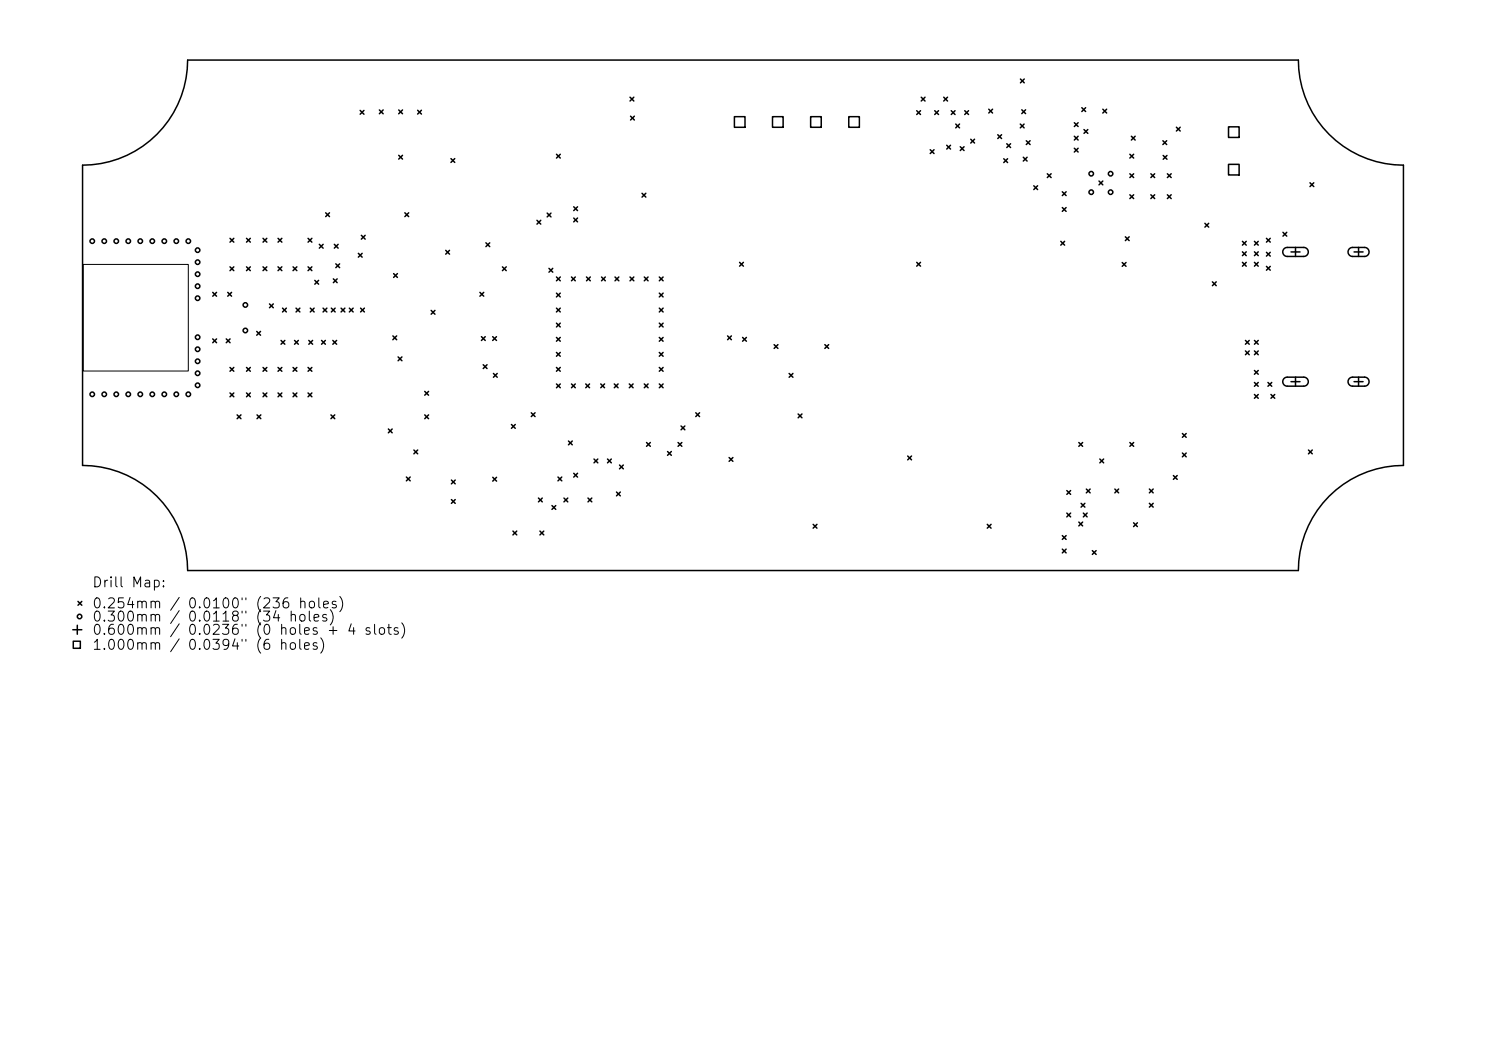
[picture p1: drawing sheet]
<svg xmlns="http://www.w3.org/2000/svg" width="297mm" height="210mm" viewBox="0 0 297 210" stroke-linecap="round" stroke-linejoin="round" font-family="sans-serif">
<defs><g id="words">
<g font-size="2">
<text x="18.3" y="117.9">Drill Map:</text>
<text x="18.3" y="122.1">0.254mm / 0.0100&quot; (236 holes)</text>
<text x="18.3" y="124.7">0.300mm</text>
<text x="37.3" y="124.7">0.0118&quot; (34</text>
<text x="18.3" y="127.4">0.600mm</text>
<text x="18.3" y="130.4">1.000mm / 0.0394&quot; (6 holes)</text>
<text x="37.3" y="127.4">0.0236&quot; (0 holes + 4 slots)</text>
</g>
</g></defs>
<path d="M16.6 52.8h21v21.3h-21z" fill="none" stroke="#000" stroke-width=".2"/>
<g fill="none" stroke="#000" stroke-width=".3">
<path d="M125.9 19.4l.8 .8M126.7 19.4l-.8 .8M184.1 19.4l.8 .8M184.9 19.4l-.8 .8M188.6 19.4l.8 .8M189.4 19.4l-.8 .8M204 15.8l.7 .8M204.7 15.8l-.7 .8M16.5 33a21 21 0 0 0 21-21h222a21 21 0 0 0 21 21v60a21 21 0 0 0-21 21h-222a21 21 0 0 0-21-21zM72 22.1l.7 .7M72.7 22.1l-.7 .7M75.8 22l.8 .7"/>
<path d="M76.6 22l-.8 .7M79.7 22l.8 .7M79.7 31l.8 .8M80.5 22l-.8 .7M80.5 31l-.8 .8M83.5 22l.7 .8M84.2 22l-.7 .8M90.1 31.7l.8 .8M90.9 31.7l-.8 .8M111.2 30.8l.8 .8M112 30.8l-.8 .8M126 23.2l.8 .8"/>
<path d="M126.8 23.2l-.8 .8M128.3 38.6l.8 .8M129.1 38.6l-.8 .8M146.8 23.3h2.1v2.1h-2.1zM154.4 23.3h2.1v2.1h-2.1zM162 23.3h2.1v2.1h-2.1zM169.6 23.3h2.2v2.1h-2.2zM183.2 22.1l.8 .8M184 22.1l-.8 .8M185.9 29.9l.8 .8M186.7 29.9l-.8 .8M186.8 22.1l.8 .8"/>
<path d="M187.6 22.1l-.8 .8M189.2 29l.8 .8M190 29l-.8 .8M190.1 22.1l.8 .8M190.9 22.1l-.8 .8M191 24.8l.8 .8M191.8 24.8l-.8 .8M191.9 29.3l.8 .8M192.7 29.3l-.8 .8M192.8 22.1l.8 .8M193.6 22.1l-.8 .8M194 27.8l.8 .8"/>
<path d="M194.8 27.8l-.8 .8M197.6 21.8l.8 .8M198.4 21.8l-.8 .8M199.4 26.9l.8 .8M200.2 26.9l-.8 .8M200.6 31.7l.8 .8M201.2 28.7l.8 .8M201.4 31.7l-.8 .8M202 28.7l-.8 .8M203.9 24.8l.8 .8M204.2 21.9l.8 .8M204.5 31.4l.8 .8"/>
<path d="M204.7 24.8l-.8 .8M205 21.9l-.8 .8M205.1 28.1l.8 .8M205.3 31.4l-.8 .8M205.9 28.1l-.8 .8M206.6 37.1l.8 .8M207.4 37.1l-.8 .8M209.3 34.7l.8 .8M210.1 34.7l-.8 .8M212.3 38.3l.8 .8M213.1 38.3l-.8 .8M214.7 24.5l.8 .8"/>
<path d="M214.7 27.2l.8 .8M214.7 29.6l.8 .8M215.5 24.5l-.8 .8M215.5 27.2l-.8 .8M215.5 29.6l-.8 .8M216.2 21.5l.8 .8M216.7 25.9l.7 .7M217 21.5l-.8 .8M217.4 25.9l-.7 .7M219.7 36.2l.7 .7M220.4 36.2l-.7 .7M220.4 21.8l.8 .8"/>
<path d="M221.2 21.8l-.8 .8M225.8 30.8l.8 .8M225.8 34.7l.8 .8M225.8 38.9l.8 .8M226.1 27.2l.8 .8M226.6 30.8l-.8 .8M226.6 34.7l-.8 .8M226.6 38.9l-.8 .8M226.9 27.2l-.8 .8M230 38.9l.8 .8M230 34.7l.8 .8M230.8 34.7l-.8 .8"/>
<path d="M230.8 38.9l-.8 .8M232.4 28.1l.8 .8M232.5 31.1l.7 .7M233.2 28.1l-.8 .8M233.2 31.1l-.7 .7M233.3 34.7l.8 .8M233.3 38.9l.8 .8M234.1 38.9l-.8 .8M234.1 34.7l-.8 .8M235.1 25.4l.8 .8M235.9 25.4l-.8 .8M245.5 25.3h2.2v2.2h-2.2z"/>
<path d="M245.5 32.8h2.2v2.2h-2.2zM261.8 36.5l.8 .8M262.6 36.5l-.8 .8M42.5 58.4l.8 .8M43.3 58.4l-.8 .8M45.5 58.4l.8 .8M46 47.6l.7 .8M46 53.3l.7 .8M46.3 58.4l-.8 .8M46.7 47.6l-.7 .8M46.7 53.3l-.7 .8M49.3 47.6l.7 .8"/>
<path d="M49.3 53.3l.7 .8M50 47.6l-.7 .8M50 53.3l-.7 .8M52.6 47.6l.7 .8M52.6 53.3l.7 .8M53.3 47.6l-.7 .8M53.3 53.3l-.7 .8M55.6 47.6l.7 .8M55.6 53.3l.7 .8M56.3 47.6l-.7 .8M56.3 53.3l-.7 .8M58.6 53.3l.7 .8"/>
<path d="M59.3 53.3l-.7 .8M61.6 47.6l.7 .8M61.6 53.3l.7 .8M62.3 47.6l-.7 .8M62.3 53.3l-.7 .8M62.9 56l.8 .8M63.7 56l-.8 .8M63.8 48.8l.8 .8M64.6 48.8l-.8 .8M65.1 42.5l.8 .8M65.9 42.5l-.8 .8M66.6 55.7l.8 .8"/>
<path d="M66.8 48.8l.8 .8M67.1 52.7l.8 .8M67.4 55.7l-.8 .8M67.6 48.8l-.8 .8M67.9 52.7l-.8 .8M71.6 50.6l.8 .8M72.2 47l.8 .8M72.4 50.6l-.8 .8M73 47l-.8 .8M78.7 54.7l.7 .7M79.4 54.7l-.7 .7M80.9 42.5l.8 .8"/>
<path d="M81.7 42.5l-.8 .8M89.1 50l.7 .8M89.8 50l-.7 .8M95.9 58.4l.8 .8M96.7 58.4l-.8 .8M97.1 48.5l.8 .8M97.9 48.5l-.8 .8M100.4 53.3l.8 .8M101.2 53.3l-.8 .8M107.3 44l.8 .8M108.1 44l-.8 .8M109.4 42.6l.7 .7"/>
<path d="M109.7 53.6l.8 .8M110.1 42.6l-.7 .7M110.5 53.6l-.8 .8M111.2 58.6l.8 .7M111.2 55.3l.8 .8M112 58.6l-.8 .7M112 55.3l-.8 .8M114.2 55.3l.8 .8M114.7 41.3l.7 .8M114.7 43.6l.7 .7M115 55.3l-.8 .8M115.4 41.3l-.7 .8"/>
<path d="M115.4 43.6l-.7 .7M117.2 55.3l.8 .8M118 55.3l-.8 .8M120.2 55.3l.8 .8M121 55.3l-.8 .8M122.9 55.3l.8 .8M123.7 55.3l-.8 .8M125.9 55.3l.8 .8M126.7 55.3l-.8 .8M128.8 55.3l.7 .8M129.5 55.3l-.7 .8M131.8 55.3l.7 .8"/>
<path d="M131.8 58.6l.7 .7M132.5 55.3l-.7 .8M132.5 58.6l-.7 .7M147.8 52.4l.8 .8M148.6 52.4l-.8 .8M183.2 52.4l.8 .8M184 52.4l-.8 .8M212 48.2l.8 .8M212.3 41.5l.8 .7M212.8 48.2l-.8 .8M213.1 41.5l-.8 .7M224.3 52.5l.8 .7"/>
<path d="M224.9 47.3l.8 .8M225.1 52.5l-.8 .7M225.7 47.3l-.8 .8M240.8 44.6l.8 .8M241.6 44.6l-.8 .8M242.3 56.3l.8 .8M243.1 56.3l-.8 .8M248.3 48.2l.8 .8M248.3 50.3l.8 .8M248.3 52.4l.8 .8M249.1 50.3l-.8 .8M249.1 48.2l-.8 .8"/>
<path d="M249.1 52.4l-.8 .8M250.7 48.2l.8 .8M250.7 50.3l.8 .8M250.7 52.4l.8 .8M251.5 48.2l-.8 .8M251.5 50.3l-.8 .8M251.5 52.4l-.8 .8M253.1 47.6l.8 .8M253.1 50.4l.8 .8M253.1 53.2l.8 .8M253.9 47.6l-.8 .8M253.9 50.4l-.8 .8"/>
<path d="M253.9 53.2l-.8 .8M256.4 46.4l.8 .8M256.6 49.7l.6-.3h3.4a.9 .9 0 0 1 .9 .9 .9 .9 0 0 1-.9 .9h-3.3a.9 .9 0 0 1-.8-.5 .9 .9 0 0 1 .1-1zM257.2 46.4l-.8 .8M258 50.3h1.8M258.9 49.4v1.8M269.7 49.7l.6-.3h2.4a.9 .9 0 0 1 .9 .9 .9 .9 0 0 1-.9 .9h-2.4a.9 .9 0 0 1-.8-.5 .9 .9 0 0 1 .2-1zM270.6 50.3h1.8M271.5 49.4v1.8M42.5 67.7l.8 .8M43.3 67.7l-.8 .8M45.2 67.7l.8 .8"/>
<path d="M46 73.4l.7 .8M46 78.5l.7 .8M46 67.7l-.8 .8M46.7 73.4l-.7 .8M46.7 78.5l-.7 .8M49.3 73.4l.7 .8M49.3 78.5l.7 .8M50 73.4l-.7 .8M50 78.5l-.7 .8M51.3 66.2l.8 .8M52.1 66.2l-.8 .8M52.6 73.4l.7 .8"/>
<path d="M52.6 78.5l.7 .8M53.3 73.4l-.7 .8M53.3 78.5l-.7 .8M53.9 60.7l.7 .8M54.6 60.7l-.7 .8M55.6 73.4l.7 .8M55.6 78.5l.7 .8M56.2 68l.7 .8M56.3 73.4l-.7 .8M56.3 78.5l-.7 .8M56.5 61.6l.7 .7M56.9 68l-.7 .8"/>
<path d="M57.2 61.6l-.7 .7M58.6 73.4l.7 .8M58.6 78.5l.7 .8M58.9 68l.7 .8M59.2 61.6l.7 .7M59.3 73.4l-.7 .8M59.3 78.5l-.7 .8M59.6 68l-.7 .8M59.9 61.6l-.7 .7M61.6 73.4l.7 .8M61.6 78.5l.7 .8M61.7 68l.8 .8"/>
<path d="M62 61.6l.8 .7M62.3 73.4l-.7 .8M62.3 78.5l-.7 .8M62.5 68l-.8 .8M62.8 61.6l-.8 .7M64.3 68l.7 .8M64.6 61.6l.7 .7M65 68l-.7 .8M65.3 61.6l-.7 .7M66.2 61.6l.8 .7M66.5 68l.8 .8M67 61.6l-.8 .7"/>
<path d="M67.3 68l-.8 .8M68.2 61.6l.7 .7M68.9 61.6l-.7 .7M69.8 61.6l.8 .7M70.6 61.6l-.8 .7M72.1 61.6l.7 .7M72.8 61.6l-.7 .7M78.5 67.1l.8 .8M79.3 67.1l-.8 .8M79.6 71.3l.7 .8M80.3 71.3l-.7 .8M84.9 78.2l.8 .8"/>
<path d="M85.7 78.2l-.8 .8M86.2 62l.7 .8M86.9 62l-.7 .8M96.2 67.3l.8 .7M96.6 72.9l.7 .7M97 67.3l-.8 .7M97.3 72.9l-.7 .7M98.5 67.3l.7 .7M98.6 74.6l.8 .8M99.2 67.3l-.7 .7M99.4 74.6l-.8 .8M111.2 61.6l.8 .7"/>
<path d="M111.2 64.6l.8 .7M111.2 67.4l.8 .8M111.2 70.4l.8 .8M111.2 73.4l.8 .8M111.2 76.7l.8 .8M112 61.6l-.8 .7M112 64.6l-.8 .7M112 67.4l-.8 .8M112 70.4l-.8 .8M112 73.4l-.8 .8M112 76.7l-.8 .8M114.2 76.7l.8 .8"/>
<path d="M115 76.7l-.8 .8M117.1 76.7l.7 .8M117.8 76.7l-.7 .8M120.1 76.7l.7 .8M120.8 76.7l-.7 .8M122.8 76.7l.7 .8M123.5 76.7l-.7 .8M125.8 76.7l.7 .8M126.5 76.7l-.7 .8M128.8 76.7l.7 .8M129.5 76.7l-.7 .8M131.8 61.6l.7 .7"/>
<path d="M131.8 64.6l.7 .7M131.8 67.4l.7 .8M131.8 70.4l.7 .8M131.8 73.4l.7 .8M131.8 76.7l.7 .8M132.5 61.6l-.7 .7M132.5 64.6l-.7 .7M132.5 67.4l-.7 .8M132.5 70.4l-.7 .8M132.5 73.4l-.7 .8M132.5 76.7l-.7 .8M145.4 67.1l.8 .8"/>
<path d="M146.2 67.1l-.8 .8M148.4 67.4l.8 .8M149.2 67.4l-.8 .8M154.7 68.9l.8 .7M155.5 68.9l-.8 .7M157.7 74.6l.8 .8M158.5 74.6l-.8 .8M164.9 68.9l.7 .7M165.6 68.9l-.7 .7M248.9 68l.8 .8M248.9 70.1l.8 .8M249.7 70.1l-.8 .8"/>
<path d="M249.7 68l-.8 .8M250.7 78.8l.8 .8M250.7 68l.8 .8M250.7 70.1l.8 .8M250.7 74l.8 .8M250.7 76.4l.8 .8M251.5 78.8l-.8 .8M251.5 68l-.8 .8M251.5 70.1l-.8 .8M251.5 74l-.8 .8M251.5 76.4l-.8 .8M253.4 76.4l.8 .8"/>
<path d="M254 78.8l.8 .8M254.2 76.4l-.8 .8M254.8 78.8l-.8 .8M256.6 75.6l.6-.2h3.4a.9 .9 0 0 1 .9 .9 .9 .9 0 0 1-.9 .9h-3.3a.9 .9 0 0 1-.8-.6 .9 .9 0 0 1 .1-1zM258 76.3h1.8M258.9 75.4v1.8M269.7 75.6l.6-.2h2.4a.9 .9 0 0 1 .9 .9 .9 .9 0 0 1-.9 .9h-2.4a.9 .9 0 0 1-.8-.6 .9 .9 0 0 1 .2-1zM270.6 76.3h1.8M271.5 75.4v1.8M47.4 82.9l.8 .8M48.2 82.9l-.8 .8M51.4 82.9l.7 .8"/>
<path d="M52.1 82.9l-.7 .8M66.1 82.9l.8 .8M66.9 82.9l-.8 .8M77.6 85.7l.8 .8M78.4 85.7l-.8 .8M81.2 95.3l.8 .8M82 95.3l-.8 .8M82.7 89.9l.8 .8M83.5 89.9l-.8 .8M84.9 82.9l.8 .8M85.7 82.9l-.8 .8M90.2 95.9l.8 .8"/>
<path d="M90.2 99.8l.8 .8M91 95.9l-.8 .8M91 99.8l-.8 .8M98.5 95.4l.7 .7M99.2 95.4l-.7 .7M102.2 84.8l.8 .8M103 84.8l-.8 .8M106.2 82.5l.7 .7M106.9 82.5l-.7 .7M107.6 99.5l.8 .8M108.4 99.5l-.8 .8M111.5 95.3l.8 .8"/>
<path d="M112.3 95.3l-.8 .8M112.7 99.5l.8 .8M113.5 99.5l-.8 .8M113.6 88.1l.8 .8M114.4 88.1l-.8 .8M114.7 94.6l.7 .7M115.4 94.6l-.7 .7M117.5 99.5l.8 .8M118.3 99.5l-.8 .8M118.7 91.7l.8 .8M119.5 91.7l-.8 .8M121.4 91.7l.8 .8"/>
<path d="M122.2 91.7l-.8 .8M123.2 98.3l.8 .8M123.8 92.9l.8 .8M124 98.3l-.8 .8M124.6 92.9l-.8 .8M129.2 88.4l.8 .8M130 88.4l-.8 .8M133.4 90.2l.8 .8M134.2 90.2l-.8 .8M135.5 88.4l.8 .8M136.1 85.1l.8 .8M136.3 88.4l-.8 .8"/>
<path d="M136.9 85.1l-.8 .8M139.1 82.5l.7 .7M139.8 82.5l-.7 .7M145.7 91.4l.8 .8M146.5 91.4l-.8 .8M159.5 82.7l.8 .8M160.3 82.7l-.8 .8M181.4 91.1l.8 .8M182.2 91.1l-.8 .8M213.2 98l.8 .8M214 98l-.8 .8M215.6 88.4l.8 .8"/>
<path d="M216.4 88.4l-.8 .8M217.1 97.7l.8 .8M217.9 97.7l-.8 .8M219.8 91.7l.8 .8M220.6 91.7l-.8 .8M222.8 97.7l.8 .8M223.6 97.7l-.8 .8M225.8 88.4l.8 .8M226.6 88.4l-.8 .8M229.7 97.7l.8 .8M230.5 97.7l-.8 .8M234.5 95l.8 .8"/>
<path d="M235.3 95l-.8 .8M236.3 86.6l.8 .8M236.3 90.5l.8 .8M237.1 86.6l-.8 .8M237.1 90.5l-.8 .8M261.5 89.9l.8 .8M262.3 89.9l-.8 .8M102.5 106.1l.8 .8M103.3 106.1l-.8 .8M107.9 106.1l.8 .8M108.7 106.1l-.8 .8M110.3 101l.8 .8"/>
<path d="M111.1 101l-.8 .8M162.5 104.8l.8 .7M163.3 104.8l-.8 .7M197.3 104.8l.8 .7M198.1 104.8l-.8 .7M212.3 107l.8 .8M212.3 109.7l.8 .8M213.1 107l-.8 .8M213.1 109.7l-.8 .8M213.2 102.5l.8 .8M214 102.5l-.8 .8M215.6 104.3l.8 .8"/>
<path d="M216.1 100.6l.7 .7M216.4 104.3l-.8 .8M216.5 102.5l.8 .8M216.8 100.6l-.7 .7M217.3 102.5l-.8 .8M218.3 110l.8 .8M219.1 110l-.8 .8M226.6 104.5l.7 .7M227.3 104.5l-.7 .7M229.7 100.6l.8 .7M230.5 100.6l-.8 .7M14.6 125.8h1.8"/>
<path d="M14.6 128.1h1.5v1.4h-1.5zM15.5 124.9v1.8M15.6 120.2l.8 .7M16.4 120.2l-.8 .7"/>
<circle cx="218.1" cy="38.4" r=".45"/>
<circle cx="218.1" cy="34.7" r=".45"/>
<circle cx="222" cy="38.4" r=".45"/>
<circle cx="222" cy="34.7" r=".45"/>
<circle cx="18.4" cy="48.2" r=".45"/>
<circle cx="20.8" cy="48.2" r=".45"/>
<circle cx="23.2" cy="48.2" r=".45"/>
<circle cx="25.6" cy="48.2" r=".45"/>
<circle cx="28" cy="48.2" r=".45"/>
<circle cx="30.4" cy="48.2" r=".45"/>
<circle cx="32.8" cy="48.2" r=".45"/>
<circle cx="35.2" cy="48.2" r=".45"/>
<circle cx="37.6" cy="48.2" r=".45"/>
<circle cx="39.5" cy="54.8" r=".45"/>
<circle cx="39.5" cy="50" r=".45"/>
<circle cx="39.5" cy="52.4" r=".45"/>
<circle cx="39.5" cy="59.6" r=".45"/>
<circle cx="39.5" cy="57.2" r=".45"/>
<circle cx="18.4" cy="78.8" r=".45"/>
<circle cx="20.8" cy="78.8" r=".45"/>
<circle cx="23.2" cy="78.8" r=".45"/>
<circle cx="25.6" cy="78.8" r=".45"/>
<circle cx="28" cy="78.8" r=".45"/>
<circle cx="30.4" cy="78.8" r=".45"/>
<circle cx="32.8" cy="78.8" r=".45"/>
<circle cx="35.2" cy="78.8" r=".45"/>
<circle cx="37.6" cy="78.8" r=".45"/>
<circle cx="39.5" cy="69.8" r=".45"/>
<circle cx="39.5" cy="67.4" r=".45"/>
<circle cx="39.5" cy="72.2" r=".45"/>
<circle cx="39.5" cy="77" r=".45"/>
<circle cx="39.5" cy="74.6" r=".45"/>
<circle cx="49" cy="66" r=".45"/>
<circle cx="49" cy="60.9" r=".45"/>
<circle cx="15.9" cy="123.2" r=".45"/>
</g>
<use href="#words"/>
</svg>
